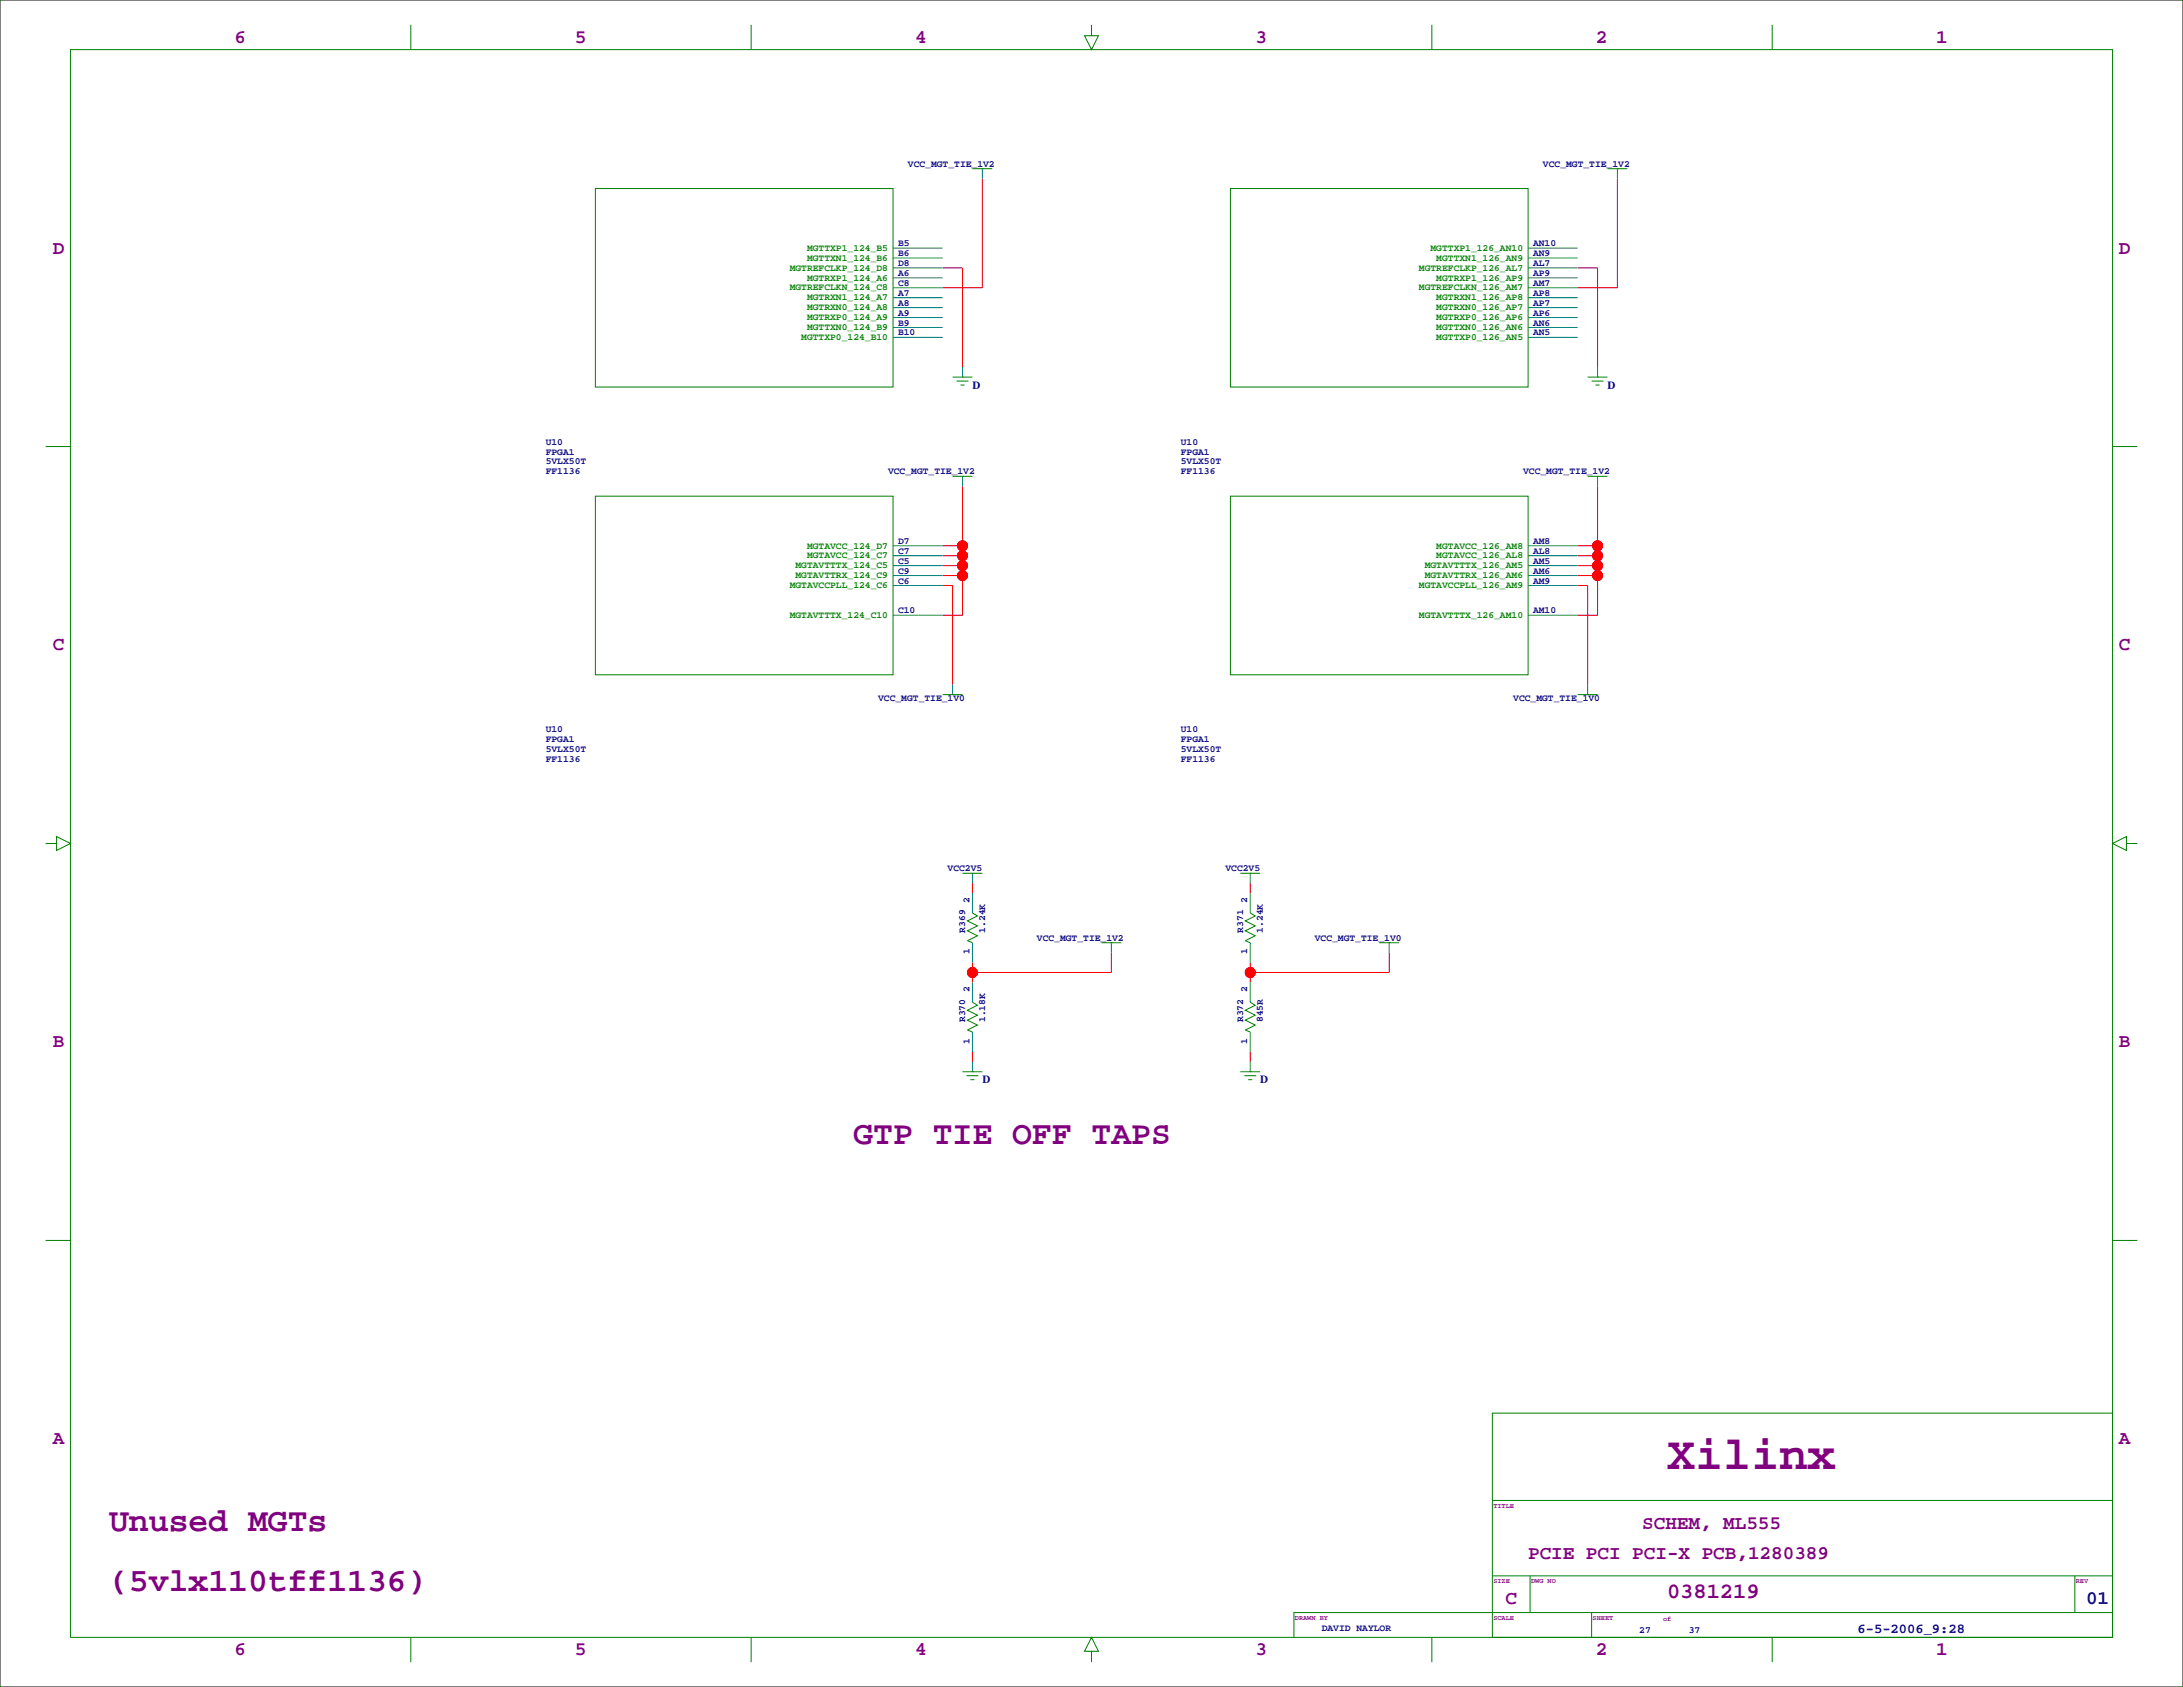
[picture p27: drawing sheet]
<svg xmlns="http://www.w3.org/2000/svg" width="559mm" height="432mm" viewBox="0 0 559 432" stroke-linecap="round" stroke-linejoin="round" font-family="sans-serif">
<defs><g id="words">
<text font-size="12" fill="#800080" x="426.7" y="376">Xilinx</text>
<g font-size="8.5" fill="#800080">
<text x="218.4" y="292.9">GTP TIE OFF TAPS</text>
<text x="27.9" y="392">Unused MGTs</text>
<text x="27.9" y="407.2">(5vlx110tff1136)</text>
</g>
<text font-size="5.6" fill="#800080" x="426.7" y="409.1">0381219</text>
<g font-size="4.9" fill="#800080">
<text x="60" y="11">6</text>
<text x="147.1" y="11">5</text>
<text x="234.2" y="11">4</text>
<text x="321.4" y="11">3</text>
<text x="408.5" y="11">2</text>
<text x="495.6" y="11">1</text>
<text x="13.5" y="64.9">D</text>
<text x="542.3" y="64.9">D</text>
<text x="13.5" y="166.5">C</text>
<text x="542.3" y="166.5">C</text>
<text x="13.5" y="268.1">B</text>
<text x="542.3" y="268.1">B</text>
<text x="13.5" y="369.7">A</text>
<text x="542.3" y="369.7">A</text>
<text x="420.4" y="391.4">SCHEM, ML555</text>
<text x="391.2" y="399">PCIE PCI PCI-X PCB,1280389</text>
<text x="385.4" y="410.6">C</text>
<text x="60" y="423.5">6</text>
<text x="147.1" y="423.5">5</text>
<text x="234.2" y="423.5">4</text>
<text x="321.4" y="423.5">3</text>
<text x="408.5" y="423.5">2</text>
<text x="495.6" y="423.5">1</text>
</g>
<text font-size="4.9" fill="#000080" x="534" y="410.6">01</text>
<text font-size="3.5" fill="#000080" x="475.5" y="417.9">6-5-2006_9:28</text>
<g font-size="2.8" fill="#000080">
<text x="248.9" y="99.5">D</text>
<text x="411.5" y="99.5">D</text>
<text x="251.5" y="277.3">D</text>
<text x="322.6" y="277.3">D</text>
</g>
<g font-size="2.5" fill="#000080">
<text x="232.4" y="42.7">VCC_MGT_TIE_1V2</text>
<text x="395" y="42.7">VCC_MGT_TIE_1V2</text>
<text x="229.9" y="65.5">B6</text>
<text x="229.9" y="63">B5</text>
<text x="392.4" y="65.5">AN9</text>
<text x="392.4" y="63">AN10</text>
<text x="229.9" y="70.6">A6</text>
<text x="229.9" y="68.1">D8</text>
<text x="392.4" y="70.6">AP9</text>
<text x="392.4" y="68.1">AL7</text>
<text x="229.9" y="75.7">A7</text>
<text x="229.9" y="73.2">C8</text>
<text x="392.4" y="75.7">AP8</text>
<text x="392.4" y="73.2">AM7</text>
<text x="229.9" y="83.3">B9</text>
<text x="229.9" y="80.8">A9</text>
<text x="229.9" y="78.2">A8</text>
<text x="392.4" y="83.3">AN6</text>
<text x="392.4" y="80.8">AP6</text>
<text x="392.4" y="78.2">AP7</text>
<text x="229.9" y="85.9">B10</text>
<text x="392.4" y="85.9">AN5</text>
<text x="139.7" y="113.8">U10</text>
<text x="302.3" y="113.8">U10</text>
<text x="139.7" y="116.3">FPGA1</text>
<text x="139.7" y="118.9">5VLX50T</text>
<text x="302.3" y="116.3">FPGA1</text>
<text x="302.3" y="118.9">5VLX50T</text>
<text x="139.7" y="121.4">FF1136</text>
<text x="227.3" y="121.4">VCC_MGT_TIE_1V2</text>
<text x="302.3" y="121.4">FF1136</text>
<text x="389.9" y="121.4">VCC_MGT_TIE_1V2</text>
<text x="229.9" y="141.7">C7</text>
<text x="229.9" y="139.2">D7</text>
<text x="392.4" y="141.7">AL8</text>
<text x="392.4" y="139.2">AM8</text>
<text x="229.9" y="149.4">C6</text>
<text x="229.9" y="146.8">C9</text>
<text x="229.9" y="144.3">C5</text>
<text x="392.4" y="149.4">AM9</text>
<text x="392.4" y="146.8">AM6</text>
<text x="392.4" y="144.3">AM5</text>
<text x="229.9" y="157">C10</text>
<text x="392.4" y="157">AM10</text>
<text x="224.8" y="179.4">VCC_MGT_TIE_1V0</text>
<text x="387.3" y="179.4">VCC_MGT_TIE_1V0</text>
<text x="139.7" y="190">FPGA1</text>
<text x="139.7" y="187.5">U10</text>
<text x="302.3" y="190">FPGA1</text>
<text x="302.3" y="187.5">U10</text>
<text x="139.7" y="192.5">5VLX50T</text>
<text x="139.7" y="195.1">FF1136</text>
<text x="302.3" y="192.5">5VLX50T</text>
<text x="302.3" y="195.1">FF1136</text>
<text x="242.6" y="223">VCC2V5</text>
<text x="313.7" y="223">VCC2V5</text>
<text x="248.2" y="231.1" transform="rotate(-90 248.2 231.1)">2</text>
<text x="319.3" y="231.1" transform="rotate(-90 319.3 231.1)">2</text>
<text x="247.1" y="238.8" transform="rotate(-90 247.1 238.8)">R369</text>
<text x="252.2" y="238.8" transform="rotate(-90 252.2 238.8)">1.24K</text>
<text x="318.2" y="238.8" transform="rotate(-90 318.2 238.8)">R371</text>
<text x="323.3" y="238.8" transform="rotate(-90 323.3 238.8)">1.24K</text>
<text x="248.2" y="244.3" transform="rotate(-90 248.2 244.3)">1</text>
<text x="265.4" y="240.8">VCC_MGT_TIE_1V2</text>
<text x="319.3" y="244.3" transform="rotate(-90 319.3 244.3)">1</text>
<text x="336.6" y="240.8">VCC_MGT_TIE_1V0</text>
<text x="248.2" y="254" transform="rotate(-90 248.2 254)">2</text>
<text x="319.3" y="254" transform="rotate(-90 319.3 254)">2</text>
<text x="247.1" y="261.6" transform="rotate(-90 247.1 261.6)">R370</text>
<text x="252.2" y="261.6" transform="rotate(-90 252.2 261.6)">1.18K</text>
<text x="318.2" y="261.6" transform="rotate(-90 318.2 261.6)">R372</text>
<text x="323.3" y="261.6" transform="rotate(-90 323.3 261.6)">845R</text>
<text x="248.2" y="267.2" transform="rotate(-90 248.2 267.2)">1</text>
<text x="319.3" y="267.2" transform="rotate(-90 319.3 267.2)">1</text>
<text x="338.3" y="417.6">DAVID NAYLOR</text>
<text x="419.6" y="418.1">27</text>
<text x="432.3" y="418.1">37</text>
</g>
<g font-size="2.5" fill="#008000">
<text x="206.6" y="64.2">MGTTXP1_124_B5</text>
<text x="366.2" y="64.2">MGTTXP1_126_AN10</text>
<text x="202.1" y="69.3">MGTREFCLKP_124_D8</text>
<text x="206.6" y="71.8">MGTRXP1_124_A6</text>
<text x="206.6" y="66.7">MGTTXN1_124_B6</text>
<text x="363.2" y="69.3">MGTREFCLKP_126_AL7</text>
<text x="367.7" y="71.8">MGTRXP1_126_AP9</text>
<text x="367.7" y="66.7">MGTTXN1_126_AN9</text>
<text x="202.1" y="74.4">MGTREFCLKN_124_C8</text>
<text x="206.6" y="76.9">MGTRXN1_124_A7</text>
<text x="363.2" y="74.4">MGTREFCLKN_126_AM7</text>
<text x="367.7" y="76.9">MGTRXN1_126_AP8</text>
<text x="206.6" y="82">MGTRXP0_124_A9</text>
<text x="206.6" y="79.4">MGTRXN0_124_A8</text>
<text x="367.7" y="82">MGTRXP0_126_AP6</text>
<text x="367.7" y="79.4">MGTRXN0_126_AP7</text>
<text x="205.1" y="87.1">MGTTXP0_124_B10</text>
<text x="206.6" y="84.5">MGTTXN0_124_B9</text>
<text x="367.7" y="87.1">MGTTXP0_126_AN5</text>
<text x="367.7" y="84.5">MGTTXN0_126_AN6</text>
<text x="206.6" y="142.9">MGTAVCC_124_C7</text>
<text x="206.6" y="140.4">MGTAVCC_124_D7</text>
<text x="367.7" y="142.9">MGTAVCC_126_AL8</text>
<text x="367.7" y="140.4">MGTAVCC_126_AM8</text>
<text x="203.6" y="148">MGTAVTTRX_124_C9</text>
<text x="203.6" y="145.5">MGTAVTTTX_124_C5</text>
<text x="364.7" y="148">MGTAVTTRX_126_AM6</text>
<text x="364.7" y="145.5">MGTAVTTTX_126_AM5</text>
<text x="202.1" y="150.6">MGTAVCCPLL_124_C6</text>
<text x="363.2" y="150.6">MGTAVCCPLL_126_AM9</text>
<text x="202.1" y="158.2">MGTAVTTTX_124_C10</text>
<text x="363.2" y="158.2">MGTAVTTTX_126_AM10</text>
</g>
<g font-size="1.8" fill="#800080">
<text x="382.3" y="386">TITLE</text>
<text x="382.3" y="405.3">SIZE</text>
<text x="391.9" y="405.3">DWG NO</text>
<text x="531.4" y="405.3">REV</text>
<text x="331.5" y="414.7">DRAWN BY</text>
<text x="382.3" y="414.7">SCALE</text>
<text x="407.7" y="414.7">SHEET</text>
<text x="425.7" y="414.9">of</text>
</g>
</g></defs>
<path d="M0 0h558.8v431.8h-558.8z" fill="none" stroke="#000" stroke-width=".26"/>
<g fill="none" stroke="#008080" stroke-width=".26">
<path d="M251.5 43.2v2.5M414 43.2v2.5M228.6 78.7h12.7M228.6 76.2h12.7M228.6 73.7h12.7M228.6 71.1h12.7M228.6 68.6h12.7M228.6 66h12.7M228.6 63.5h12.7M391.2 78.7h12.7M391.2 76.2h12.7M391.2 73.7h12.7"/>
<path d="M391.2 71.1h12.7M391.2 68.6h12.7M391.2 66h12.7M391.2 63.5h12.7M228.6 86.4h12.7M228.6 83.8h12.7M228.6 81.3h12.7M246.4 94v2.5M391.2 86.4h12.7M391.2 83.8h12.7M391.2 81.3h12.7M408.9 94v2.5"/>
<path d="M228.6 139.7h12.7M246.4 121.9v2.6M391.2 139.7h12.7M408.9 121.9v2.6M228.6 157.5h12.7M228.6 149.9h12.7M228.6 147.3h12.7M228.6 144.8h12.7M228.6 142.2h12.7M391.2 157.5h12.7M391.2 149.9h12.7M391.2 147.3h12.7"/>
<path d="M391.2 144.8h12.7M391.2 142.2h12.7M243.8 175.3v2.5M406.4 175.3v2.5M248.9 223.5v2.6M248.9 228.6v5.1M320 223.5v2.6M320 228.6v5.1M248.9 241.3v5.1M248.9 251.5v5M284.5 241.3v2.5M320 241.3v5.1"/>
<path d="M320 251.5v5M355.6 241.3v2.5M248.9 264.2v5M248.9 271.8v2.5M320 264.2v5M320 271.8v2.5"/>
</g>
<g fill="none" stroke="#008000" stroke-width=".26">
<path d="M18 12.7h522.8v406.4h-522.8zM105.2 6.3v6.4M192.3 6.3v6.4M279.4 6.3v2.8h1.8l-1.8 3.6-1.8-3.6h1.8M366.5 6.3v6.4M453.6 6.3v6.4M152.4 48.3h76.2v50.8h-76.2zM248.9 43.2h5.1M251.5 43.2h.1M315 48.3h76.2v50.8h-76.2zM411.5 43.2h5.1M414 43.2h.1"/>
<path d="M243.8 96.5h5.1M244.9 97.5h3M245.9 98.6h1M246.4 96.5h.1M406.4 96.5h5.1M407.4 97.5h3.1M408.4 98.6h1M408.9 96.5h.1M11.7 114.3h6.3M540.8 114.3h6.3M152.4 127h76.2v45.7h-76.2zM243.8 121.9h5.1"/>
<path d="M246.4 121.9h.1M315 127h76.2v45.7h-76.2zM406.4 121.9h5.1M408.9 121.9h.1M241.3 177.8h5.1M243.8 177.8h.1M403.9 177.8h5M406.4 177.8h.1M11.7 215.9h2.8v-1.8l3.5 1.8-3.5 1.8v-1.8M544.3 215.9v-1.8l-3.5 1.8 3.5 1.8v-1.8h2.8M246.4 223.5h5.1M248.9 223.5h.1"/>
<path d="M248.9 233.7l1.3 .7-2.6 1.3 2.6 1.3-2.6 1.3 2.6 1.2-2.6 1.3 1.3 .5M317.5 223.5h5.1M320 223.5h.1M320 233.7l1.3 .7-2.5 1.3 2.5 1.3-2.5 1.3 2.5 1.2-2.5 1.3 1.2 .5M248.9 256.5l1.3 .8-2.6 1.3 2.6 1.2-2.6 1.3 2.6 1.3-2.6 1.3 1.3 .5M281.9 241.3h5.1M284.5 241.3h.1M320 256.5l1.3 .8-2.5 1.3 2.5 1.2-2.5 1.3 2.5 1.3-2.5 1.3 1.2 .5M353.1 241.3h5M355.6 241.3h.1M246.4 274.3h5.1M247.4 275.3h3"/>
<path d="M248.4 276.4h1M248.9 274.3h.1M317.5 274.3h5.1M318.5 275.3h3.1M319.5 276.4h1M320 274.3h.1M11.7 317.5h6.3M540.8 317.5h6.3M382 361.7h158.8v57.4h-158.8zM382 384h158.8M105.2 419.1v6.3M192.3 419.1v6.3"/>
<path d="M366.5 419.1v6.3M382 403.4h158.8M391.7 403.4v9.3M407.4 412.7v6.4M453.6 419.1v6.3M531.1 403.4v9.3M540.8 412.7h-209.6v6.4M279.4 422.7h1.8l-1.8-3.6-1.8 3.6h1.8v2.7"/>
</g>
<g fill="none" stroke="#f00" stroke-width=".26">
<path d="M251.5 45.7v28h-10.2M414 45.7v28h-10.1M241.3 68.6h5.1v25.4M403.9 68.6h5v25.4M241.3 139.7h5.1M246.4 124.5v33h-5.1M403.9 139.7h5M408.9 124.5v33h-5M241.3 149.9h2.5v25.4M241.3 144.8h5.1M241.3 142.2h5.1M241.3 147.3h5.1"/>
<path d="M403.9 149.9h2.5v25.4M403.9 144.8h5M403.9 142.2h5M403.9 147.3h5M248.9 226.1v2.5M320 226.1v2.5M248.9 246.4v5.1M284.5 243.8v5.1h-35.6M320 246.4v5.1M355.6 243.8v5.1h-35.6M248.9 269.2v2.6M320 269.2v2.6"/>
<circle cx="246.4" cy="139.7" r="1.27"/>
<circle cx="408.9" cy="139.7" r="1.27"/>
<circle cx="246.4" cy="144.8" r="1.27"/>
<circle cx="246.4" cy="142.2" r="1.27"/>
<circle cx="246.4" cy="147.3" r="1.27"/>
<circle cx="408.9" cy="142.2" r="1.27"/>
<circle cx="408.9" cy="144.8" r="1.27"/>
<circle cx="408.9" cy="147.3" r="1.27"/>
<circle cx="248.9" cy="248.9" r="1.27"/>
<circle cx="320" cy="248.9" r="1.27"/>
</g>
<g fill="#f00" stroke="#f00" stroke-width=".26">
<circle cx="320" cy="248.9" r="1.27"/>
<circle cx="248.9" cy="248.9" r="1.27"/>
<circle cx="246.4" cy="139.7" r="1.27"/>
<circle cx="246.4" cy="142.2" r="1.27"/>
<circle cx="246.4" cy="144.8" r="1.27"/>
<circle cx="246.4" cy="147.3" r="1.27"/>
<circle cx="408.9" cy="139.7" r="1.27"/>
<circle cx="408.9" cy="142.2" r="1.27"/>
<circle cx="408.9" cy="144.8" r="1.27"/>
<circle cx="408.9" cy="147.3" r="1.27"/>
</g>
<use href="#words"/>
</svg>
